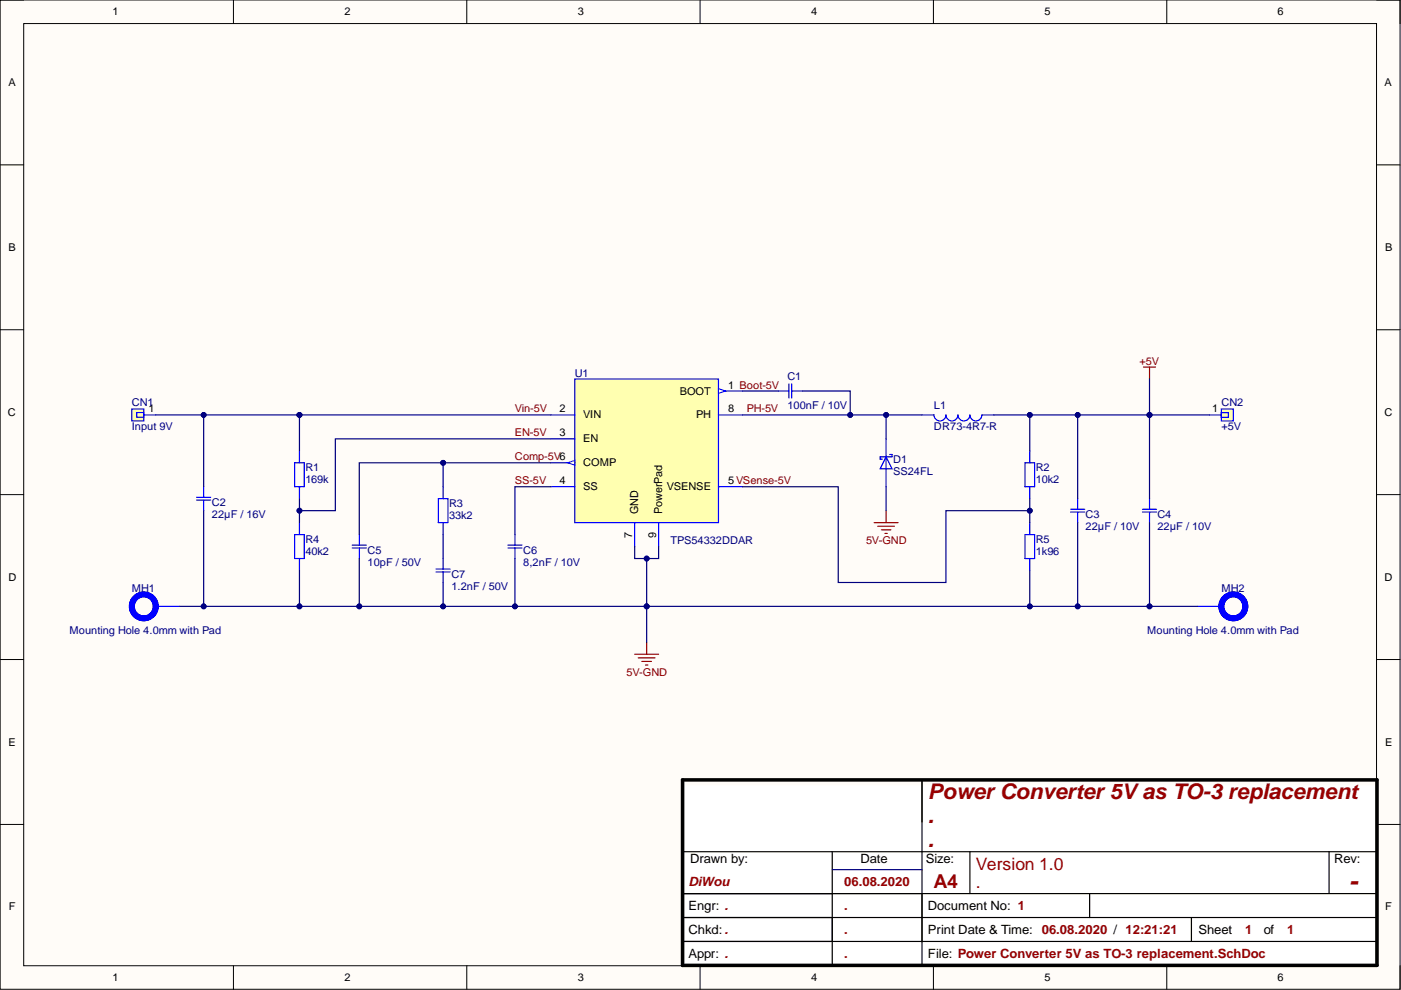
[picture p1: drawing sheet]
<svg xmlns="http://www.w3.org/2000/svg" width="297mm" height="210mm" viewBox="0 0 297 210" stroke-linecap="round" stroke-linejoin="round" font-family="sans-serif">
<defs><g id="words">
<text font-size="5.4" fill="#980000" x="285.9" y="188.8">-</text>
<g font-size="4.6" fill="#980000">
<text x="196.8" y="169.4">Power Converter 5Vas TO-3 replacement</text>
<text x="196.8" y="174.5">.</text>
<text x="196.8" y="179.6">.</text>
</g>
<text font-size="4.1" fill="#980000" x="197.9" y="188.3">A4</text>
<g font-size="3.6" fill="#980000">
<text x="206.9" y="184.4">Version 1.0</text>
<text x="206.9" y="188.2">.</text>
</g>
<g font-size="2.7">
<text x="146.3" y="183">Drawn by:</text>
<text x="182.5" y="183">Date</text>
<text x="196.3" y="183">Size:</text>
<text x="282.9" y="183">Rev:</text>
<text x="146" y="192.9">Engr: .</text>
<text x="146" y="198">Chkd:.</text>
<text x="196.8" y="192.9">Document No: 1</text>
<text x="196.8" y="198">Print Date &amp; Time:</text>
<text x="254.1" y="198">Sheet</text>
<text x="267.9" y="198">of</text>
<text x="146" y="203.1">Appr: .</text>
<text x="196.8" y="203.1">File: Power Converter 5V as TO-3 replacement.SchDoc</text>
</g>
<g font-size="2.7" fill="#980000">
<text x="146" y="187.8">DiWou</text>
<text x="179" y="187.8">06.08.2020</text>
<text x="179" y="192.9">.</text>
<text x="179" y="198">.</text>
<text x="220.9" y="198">06.08.2020 / 12:21:21</text>
<text x="264" y="198">1</text>
<text x="272.9" y="198">1</text>
<text x="179" y="203.1">.</text>
</g>
<g font-size="2.3">
<text x="23.9" y="3.2">1</text>
<text x="73" y="3.2">2</text>
<text x="122.5" y="3.2">3</text>
<text x="172" y="3.2">4</text>
<text x="221.5" y="3.2">5</text>
<text x="270.9" y="3.2">6</text>
<text x="1.8" y="18.3">A</text>
<text x="293.6" y="18.3">A</text>
<text x="1.8" y="53.2">B</text>
<text x="293.6" y="53.2">B</text>
<text x="144.1" y="83.6">BOOT</text>
<text x="154.4" y="82.4">1 Boot-5V</text>
<text x="1.7" y="88.1">C</text>
<text x="31.5" y="87.4">1</text>
<text x="118.6" y="87.4">2</text>
<text x="123.6" y="88.7">VIN</text>
<text x="147.6" y="88.7">PH</text>
<text x="154.4" y="87.4">8</text>
<text x="257" y="87.4">1</text>
<text x="293.6" y="88.1">C</text>
<text x="118.6" y="92.5">3</text>
<text x="123.6" y="93.8">EN</text>
<text x="123.6" y="98.9">COMP</text>
<text x="118.6" y="102.7">4</text>
<text x="123.6" y="103.9">SS</text>
<text x="141.4" y="103.9">VSENSE</text>
<text x="154.4" y="102.7">5 VSense-5V</text>
<text x="135.3" y="109" transform="rotate(-90 135.3 109)">GND</text>
<text x="140.4" y="109" transform="rotate(-90 140.4 109)">PowerPad</text>
<text x="134" y="114" transform="rotate(-90 134 114)">7</text>
<text x="139.1" y="114" transform="rotate(-90 139.1 114)">9</text>
<text x="1.8" y="123.1">D</text>
<text x="293.6" y="123.1">D</text>
<text x="1.8" y="158.1">E</text>
<text x="293.6" y="158.1">E</text>
<text x="1.9" y="193">F</text>
<text x="293.6" y="193">F</text>
<text x="23.9" y="208">1</text>
<text x="73" y="208">2</text>
<text x="122.5" y="208">3</text>
<text x="172" y="208">4</text>
<text x="221.5" y="208">5</text>
<text x="270.9" y="208">6</text>
</g>
<g font-size="2.3" fill="#800000">
<text x="241.6" y="77.3">+5V</text>
<text x="109.2" y="87.4">Vin-5V</text>
<text x="158.3" y="87.4">PH-5V</text>
<text x="109.2" y="92.5">EN-5V</text>
<text x="109.2" y="97.6">Comp-5V6</text>
<text x="109.2" y="102.7">SS-5V</text>
<text x="183.6" y="115.4">5V-GND</text>
<text x="132.9" y="143.3">5V-GND</text>
</g>
<g font-size="2.3" fill="#000080">
<text x="121.9" y="79.8">U1</text>
<text x="167" y="80.6">C1</text>
<text x="27.9" y="86.2">CN1</text>
<text x="167" y="86.7">100nF / 10V</text>
<text x="198" y="86.7">L1</text>
<text x="259" y="86.2">CN2</text>
<text x="27.9" y="91.3">Input 9V</text>
<text x="198" y="91.3">DR73-4R7-R</text>
<text x="259" y="91.3">+5V</text>
<text x="64.7" y="99.9">R1</text>
<text x="189.4" y="98.1">D1</text>
<text x="189.4" y="100.6">SS24FL</text>
<text x="219.6" y="99.9">R2</text>
<text x="44.9" y="107.2">C2</text>
<text x="64.7" y="102.4">169k</text>
<text x="95.2" y="107.5">R3</text>
<text x="219.6" y="102.4">10k2</text>
<text x="44.9" y="109.8">22µF / 16V</text>
<text x="95.2" y="110">33k2</text>
<text x="230.2" y="109.8">C3</text>
<text x="230.2" y="112.3">22µF / 10V</text>
<text x="245.4" y="109.8">C4</text>
<text x="245.4" y="112.3">22µF / 10V</text>
<text x="64.7" y="115.1">R4</text>
<text x="64.7" y="117.6">40k2</text>
<text x="77.9" y="117.4">C5</text>
<text x="77.9" y="119.9">10pF / 50V</text>
<text x="110.9" y="117.4">C6</text>
<text x="110.9" y="119.9">8,2nF / 10V</text>
<text x="142.2" y="115.4">TPS54332DDAR</text>
<text x="219.6" y="115.1">R5</text>
<text x="219.6" y="117.6">1k96</text>
<text x="27.9" y="125.5">MH1</text>
<text x="95.7" y="122.5">C7</text>
<text x="95.7" y="125">1.2nF / 50V</text>
<text x="259" y="125.5">MH2</text>
<text x="14.7" y="134.4">Mounting Hole 4.0mm with Pad</text>
<text x="243.2" y="134.4">Mounting Hole 4.0mm with Pad</text>
</g>
</g></defs>
<path d="M0 0h296.8v209.7h-296.8z" fill-rule="evenodd" fill="#fffcf8"/>
<path d="M0 0h296.8v209.7h-296.8z" fill="none" stroke="#000" stroke-width=".21"/>
<path d="M5 5h286.8v199.8h-286.8z" fill-rule="evenodd" fill="#fffcf8"/>
<g fill="none" stroke="#000" stroke-width=".21">
<path d="M0 0h5M49.5 0v5M99 0v5M148.4 0v5M197.9 0v5M247.4 0v5M291.8 0h5v5M5 5h286.8v199.8h-286.8zM0 35h5M291.8 35h5M0 69.9h5M291.8 69.9h5"/>
<path d="M0 104.9h5M291.8 104.9h5M0 139.8h5M291.8 139.8h5M0 174.8h5M291.8 174.8h5M49.5 204.8v4.9M99 204.8v4.9M148.4 204.8v4.9M197.9 204.8v4.9M247.4 204.8v4.9M296.8 204.8v4.9"/>
</g>
<path d="M144.7 166.6h147.2v38.1h-147.2z" fill-rule="evenodd" fill="#fff"/>
<path d="M144.7 166.6h147.2v38.1h-147.2z" fill="none" stroke="#fff" stroke-width=".25"/>
<path d="M195.5 165.4v39.3M144.7 189.5h147.2M144.7 194.5h147.2M176.5 180.6v24.1M205.6 180.6v8.9M231 189.5v5M252.6 194.5v5.1M281.8 180.6v8.9M291.9 180.6h-147.2v19h147.2" fill="none" stroke="#000" stroke-width=".25"/>
<path d="M144.7 165.4h147.2v39.3h-147.2z" fill="none" stroke="#000" stroke-width=".75"/>
<path d="M176.5 184.4h19" fill="none" stroke="#000080" stroke-width=".25"/>
<g fill="none" stroke="#00f" stroke-width="1.3">
<circle cx="30.5" cy="128.6" r="2.54"/>
<circle cx="261.5" cy="128.6" r="2.54"/>
</g>
<path d="M33 128.6h5.1M253.9 128.6h5.1" fill="none" stroke="#00f" stroke-width=".25"/>
<path d="M27.9 86.7h2.6v2.5h-2.6z" fill-rule="evenodd" fill="#ffffb0"/>
<path d="M27.9 86.7h2.6v2.5h-2.6zM29 87.5h1.5v1h-1.5zM30.5 88h2.5" fill="none" stroke="#00f" stroke-width=".25"/>
<path d="M259 86.7h2.5v2.5h-2.5z" fill-rule="evenodd" fill="#ffffb0"/>
<path d="M256.4 88h2.5M259 86.7h2.5v2.5h-2.5zM259 87.5h1.4v1h-1.4z" fill="none" stroke="#00f" stroke-width=".25"/>
<path d="M242.4 77.8h2.6M243.7 77.8v2.6M134.6 138.7h5M135.3 139.5h3.6M137.1 136.2v2.5M136.1 140.2h2M136.8 141h.6" fill="none" stroke="#800000" stroke-width=".25"/>
<path d="M121.9 80.4h30.4v30.4h-30.4z" fill-rule="evenodd" fill="#ffffb0"/>
<path d="M121.9 80.4h30.4v30.4h-30.4zM152.3 82.9h5.1" fill="none" stroke="#00f" stroke-width=".25"/>
<path d="M152.3 82.4l1.6 .5-1.6 .5z" fill="#f8fcff"/>
<path d="M152.3 82.4l1.6 .5-1.6 .5z" fill="none" stroke="#00f" stroke-width=".21"/>
<path d="M116.8 88h5.1M116.8 93h5.1M116.8 98.1h5.1M116.8 103.2h5.1M152.3 103.2h5.1" fill="none" stroke="#00f" stroke-width=".25"/>
<path d="M120.3 98.1l1.6-.5v1z" fill="#f8fcff"/>
<path d="M120.3 98.1l1.6-.5v1z" fill="none" stroke="#00f" stroke-width=".21"/>
<g fill="none" stroke="#00f" stroke-width=".25">
<path d="M62.5 98.1h2v5.1h-2zM63.5 95.6v2.5M152.3 88h5.1M165 82.9h2.3M167.3 81.4v3M167.9 81.4v3M167.9 82.9h2.2M187.9 96.9l1.2 2.5h-2.5zM187.9 93.1v3.6M187.9 96.9v2.5M187.9 99.5v3.7M188.6 96.4h.5v.5h-2.5v.5h.5"/>
<path d="M195.5 88h2.5a1.27 1.27 0 0 0 1.3 1.2 1.27 1.27 0 0 0 1.3-1.2 1.27 1.27 0 0 0 1.2 1.2 1.27 1.27 0 0 0 1.3-1.2 1.27 1.27 0 0 0 1.3 1.2 1.27 1.27 0 0 0 1.2-1.2 1.27 1.27 0 0 0 1.3 1.2 1.27 1.27 0 0 0 1.3-1.2h2.5M217.3 98.1h2.1v5.1h-2.1zM218.3 95.6v2.5M41.7 106h3M41.7 105.4h3M43.2 103.2v2.2M43.2 106v2.3M62.5 113.3h2v5.1h-2zM63.5 103.2v2.5M63.5 110.8v2.5M63.5 118.4v2.6M74.7 116.2h3"/>
<path d="M74.7 115.6h3M76.2 113.3v2.3M76.2 116.2v2.2M92.9 105.7h2.1v5.1h-2.1zM93.9 103.2v2.5M93.9 110.8v2.5M93.9 118.4v2.3M107.7 116.2h3M107.7 115.6h3M109.2 113.3v2.3M109.2 116.2v2.2M134.6 110.8v5.1"/>
<path d="M139.6 110.8v5.1M217.3 113.4h2.1v5h-2.1zM218.3 103.2v2.5M218.3 110.8v2.6M218.3 118.4v2.6M227 108.6h3M227 108h3M228.5 105.7v2.3M228.5 108.6v2.2M242.2 108.6h3M242.2 108h3M243.7 105.7v2.3"/>
<path d="M243.7 108.6v2.2M92.4 121.3h3M92.4 120.7h3M93.9 121.3v2.2"/>
</g>
<path d="M185.3 110.8h5.1M186.1 111.6h3.5M186.9 112.3h2M187.6 113.1h.5M187.9 108.3v2.5" fill="none" stroke="#800000" stroke-width=".25"/>
<path d="M243.7 88v17.7" fill="none" stroke="#000080" stroke-width=".25"/>
<circle cx="243.7" cy="88" r=".51" fill="#000080"/>
<circle cx="243.7" cy="88" r=".51" fill="none" stroke="#000080" stroke-width=".21"/>
<path d="M33 88h30.5" fill="none" stroke="#000080" stroke-width=".25"/>
<circle cx="43.2" cy="88" r=".51" fill="#000080"/>
<circle cx="43.2" cy="88" r=".51" fill="none" stroke="#000080" stroke-width=".21"/>
<circle cx="63.5" cy="88" r=".51" fill="#000080"/>
<circle cx="63.5" cy="88" r=".51" fill="none" stroke="#000080" stroke-width=".21"/>
<path d="M137.1 118.4v10.2h-99" fill="none" stroke="#000080" stroke-width=".25"/>
<circle cx="137.1" cy="118.4" r=".51" fill="#000080"/>
<circle cx="137.1" cy="118.4" r=".51" fill="none" stroke="#000080" stroke-width=".21"/>
<circle cx="137.1" cy="128.6" r=".51" fill="#000080"/>
<circle cx="137.1" cy="128.6" r=".51" fill="none" stroke="#000080" stroke-width=".21"/>
<circle cx="109.2" cy="128.6" r=".51" fill="#000080"/>
<circle cx="109.2" cy="128.6" r=".51" fill="none" stroke="#000080" stroke-width=".21"/>
<circle cx="93.9" cy="128.6" r=".51" fill="#000080"/>
<circle cx="93.9" cy="128.6" r=".51" fill="none" stroke="#000080" stroke-width=".21"/>
<circle cx="76.2" cy="128.6" r=".51" fill="#000080"/>
<circle cx="76.2" cy="128.6" r=".51" fill="none" stroke="#000080" stroke-width=".21"/>
<circle cx="63.5" cy="128.6" r=".51" fill="#000080"/>
<circle cx="63.5" cy="128.6" r=".51" fill="none" stroke="#000080" stroke-width=".21"/>
<circle cx="43.2" cy="128.6" r=".51" fill="#000080"/>
<circle cx="43.2" cy="128.6" r=".51" fill="none" stroke="#000080" stroke-width=".21"/>
<path d="M116.8 93h-45.7v15.3h-7.6v-2.6" fill="none" stroke="#000080" stroke-width=".25"/>
<circle cx="63.5" cy="108.3" r=".51" fill="#000080"/>
<circle cx="63.5" cy="108.3" r=".51" fill="none" stroke="#000080" stroke-width=".21"/>
<path d="M63.5 88h53.3" fill="none" stroke="#000080" stroke-width=".25"/>
<circle cx="63.5" cy="88" r=".51" fill="#000080"/>
<circle cx="63.5" cy="88" r=".51" fill="none" stroke="#000080" stroke-width=".21"/>
<path d="M116.8 98.1h-40.6v15.2" fill="none" stroke="#000080" stroke-width=".25"/>
<circle cx="93.9" cy="98.1" r=".51" fill="#000080"/>
<circle cx="93.9" cy="98.1" r=".51" fill="none" stroke="#000080" stroke-width=".21"/>
<path d="M116.8 103.2h-7.6v10.1M134.6 115.9v2.5h5v-2.5" fill="none" stroke="#000080" stroke-width=".25"/>
<circle cx="137.1" cy="118.4" r=".51" fill="#000080"/>
<circle cx="137.1" cy="118.4" r=".51" fill="none" stroke="#000080" stroke-width=".21"/>
<path d="M137.1 128.6h116.8" fill="none" stroke="#000080" stroke-width=".25"/>
<circle cx="137.1" cy="128.6" r=".51" fill="#000080"/>
<circle cx="137.1" cy="128.6" r=".51" fill="none" stroke="#000080" stroke-width=".21"/>
<circle cx="218.3" cy="128.6" r=".51" fill="#000080"/>
<circle cx="218.3" cy="128.6" r=".51" fill="none" stroke="#000080" stroke-width=".21"/>
<circle cx="228.5" cy="128.6" r=".51" fill="#000080"/>
<circle cx="228.5" cy="128.6" r=".51" fill="none" stroke="#000080" stroke-width=".21"/>
<circle cx="243.7" cy="128.6" r=".51" fill="#000080"/>
<circle cx="243.7" cy="128.6" r=".51" fill="none" stroke="#000080" stroke-width=".21"/>
<path d="M157.4 103.2h20.3v20.3h22.9v-15.2h17.7v2.5" fill="none" stroke="#000080" stroke-width=".25"/>
<circle cx="218.3" cy="108.3" r=".51" fill="#000080"/>
<circle cx="218.3" cy="108.3" r=".51" fill="none" stroke="#000080" stroke-width=".21"/>
<path d="M170.1 82.9h10.2v5.1h-22.9" fill="none" stroke="#000080" stroke-width=".25"/>
<circle cx="180.3" cy="88" r=".51" fill="#000080"/>
<circle cx="180.3" cy="88" r=".51" fill="none" stroke="#000080" stroke-width=".21"/>
<path d="M157.4 82.9h7.6M180.3 88h7.6v5.1" fill="none" stroke="#000080" stroke-width=".25"/>
<circle cx="187.9" cy="88" r=".5" fill="#000080"/>
<circle cx="187.9" cy="88" r=".5" fill="none" stroke="#000080" stroke-width=".21"/>
<circle cx="180.3" cy="88" r=".51" fill="#000080"/>
<circle cx="180.3" cy="88" r=".51" fill="none" stroke="#000080" stroke-width=".21"/>
<path d="M187.9 88h7.6" fill="none" stroke="#000080" stroke-width=".25"/>
<circle cx="187.9" cy="88" r=".5" fill="#000080"/>
<circle cx="187.9" cy="88" r=".5" fill="none" stroke="#000080" stroke-width=".21"/>
<path d="M210.7 88h45.7" fill="none" stroke="#000080" stroke-width=".25"/>
<circle cx="218.3" cy="88" r=".51" fill="#000080"/>
<circle cx="218.3" cy="88" r=".51" fill="none" stroke="#000080" stroke-width=".21"/>
<circle cx="228.5" cy="88" r=".51" fill="#000080"/>
<circle cx="228.5" cy="88" r=".51" fill="none" stroke="#000080" stroke-width=".21"/>
<circle cx="243.7" cy="88" r=".51" fill="#000080"/>
<circle cx="243.7" cy="88" r=".51" fill="none" stroke="#000080" stroke-width=".21"/>
<path d="M43.2 108.3v20.3" fill="none" stroke="#000080" stroke-width=".25"/>
<circle cx="43.2" cy="128.6" r=".51" fill="#000080"/>
<circle cx="43.2" cy="128.6" r=".51" fill="none" stroke="#000080" stroke-width=".21"/>
<path d="M43.2 88v15.2" fill="none" stroke="#000080" stroke-width=".25"/>
<circle cx="43.2" cy="88" r=".51" fill="#000080"/>
<circle cx="43.2" cy="88" r=".51" fill="none" stroke="#000080" stroke-width=".21"/>
<path d="M63.5 121v7.6" fill="none" stroke="#000080" stroke-width=".25"/>
<circle cx="63.5" cy="128.6" r=".51" fill="#000080"/>
<circle cx="63.5" cy="128.6" r=".51" fill="none" stroke="#000080" stroke-width=".21"/>
<path d="M63.5 108.3v2.5" fill="none" stroke="#000080" stroke-width=".25"/>
<circle cx="63.5" cy="108.3" r=".51" fill="#000080"/>
<circle cx="63.5" cy="108.3" r=".51" fill="none" stroke="#000080" stroke-width=".21"/>
<path d="M63.5 88v7.6" fill="none" stroke="#000080" stroke-width=".25"/>
<circle cx="63.5" cy="88" r=".51" fill="#000080"/>
<circle cx="63.5" cy="88" r=".51" fill="none" stroke="#000080" stroke-width=".21"/>
<path d="M76.2 118.4v10.2" fill="none" stroke="#000080" stroke-width=".25"/>
<circle cx="76.2" cy="128.6" r=".51" fill="#000080"/>
<circle cx="76.2" cy="128.6" r=".51" fill="none" stroke="#000080" stroke-width=".21"/>
<path d="M93.9 123.5v5.1" fill="none" stroke="#000080" stroke-width=".25"/>
<circle cx="93.9" cy="128.6" r=".51" fill="#000080"/>
<circle cx="93.9" cy="128.6" r=".51" fill="none" stroke="#000080" stroke-width=".21"/>
<path d="M93.9 98.1v5.1M93.9 113.3v5.1" fill="none" stroke="#000080" stroke-width=".25"/>
<circle cx="93.9" cy="98.1" r=".51" fill="#000080"/>
<circle cx="93.9" cy="98.1" r=".51" fill="none" stroke="#000080" stroke-width=".21"/>
<path d="M109.2 118.4v10.2" fill="none" stroke="#000080" stroke-width=".25"/>
<circle cx="109.2" cy="128.6" r=".51" fill="#000080"/>
<circle cx="109.2" cy="128.6" r=".51" fill="none" stroke="#000080" stroke-width=".21"/>
<path d="M137.1 128.6v7.6" fill="none" stroke="#000080" stroke-width=".25"/>
<circle cx="137.1" cy="128.6" r=".51" fill="#000080"/>
<circle cx="137.1" cy="128.6" r=".51" fill="none" stroke="#000080" stroke-width=".21"/>
<path d="M187.9 103.2v5.1M218.3 121v7.6" fill="none" stroke="#000080" stroke-width=".25"/>
<circle cx="218.3" cy="128.6" r=".51" fill="#000080"/>
<circle cx="218.3" cy="128.6" r=".51" fill="none" stroke="#000080" stroke-width=".21"/>
<path d="M218.3 105.7v2.6" fill="none" stroke="#000080" stroke-width=".25"/>
<circle cx="218.3" cy="108.3" r=".51" fill="#000080"/>
<circle cx="218.3" cy="108.3" r=".51" fill="none" stroke="#000080" stroke-width=".21"/>
<path d="M218.3 88v7.6" fill="none" stroke="#000080" stroke-width=".25"/>
<circle cx="218.3" cy="88" r=".51" fill="#000080"/>
<circle cx="218.3" cy="88" r=".51" fill="none" stroke="#000080" stroke-width=".21"/>
<path d="M228.5 110.8v17.8" fill="none" stroke="#000080" stroke-width=".25"/>
<circle cx="228.5" cy="128.6" r=".51" fill="#000080"/>
<circle cx="228.5" cy="128.6" r=".51" fill="none" stroke="#000080" stroke-width=".21"/>
<path d="M228.5 88v17.7" fill="none" stroke="#000080" stroke-width=".25"/>
<circle cx="228.5" cy="88" r=".51" fill="#000080"/>
<circle cx="228.5" cy="88" r=".51" fill="none" stroke="#000080" stroke-width=".21"/>
<path d="M243.7 110.8v17.8" fill="none" stroke="#000080" stroke-width=".25"/>
<circle cx="243.7" cy="128.6" r=".51" fill="#000080"/>
<circle cx="243.7" cy="128.6" r=".51" fill="none" stroke="#000080" stroke-width=".21"/>
<path d="M243.7 80.4v7.6" fill="none" stroke="#000080" stroke-width=".25"/>
<circle cx="243.7" cy="88" r=".51" fill="#000080"/>
<circle cx="243.7" cy="88" r=".51" fill="none" stroke="#000080" stroke-width=".21"/>
<use href="#words"/>
</svg>
